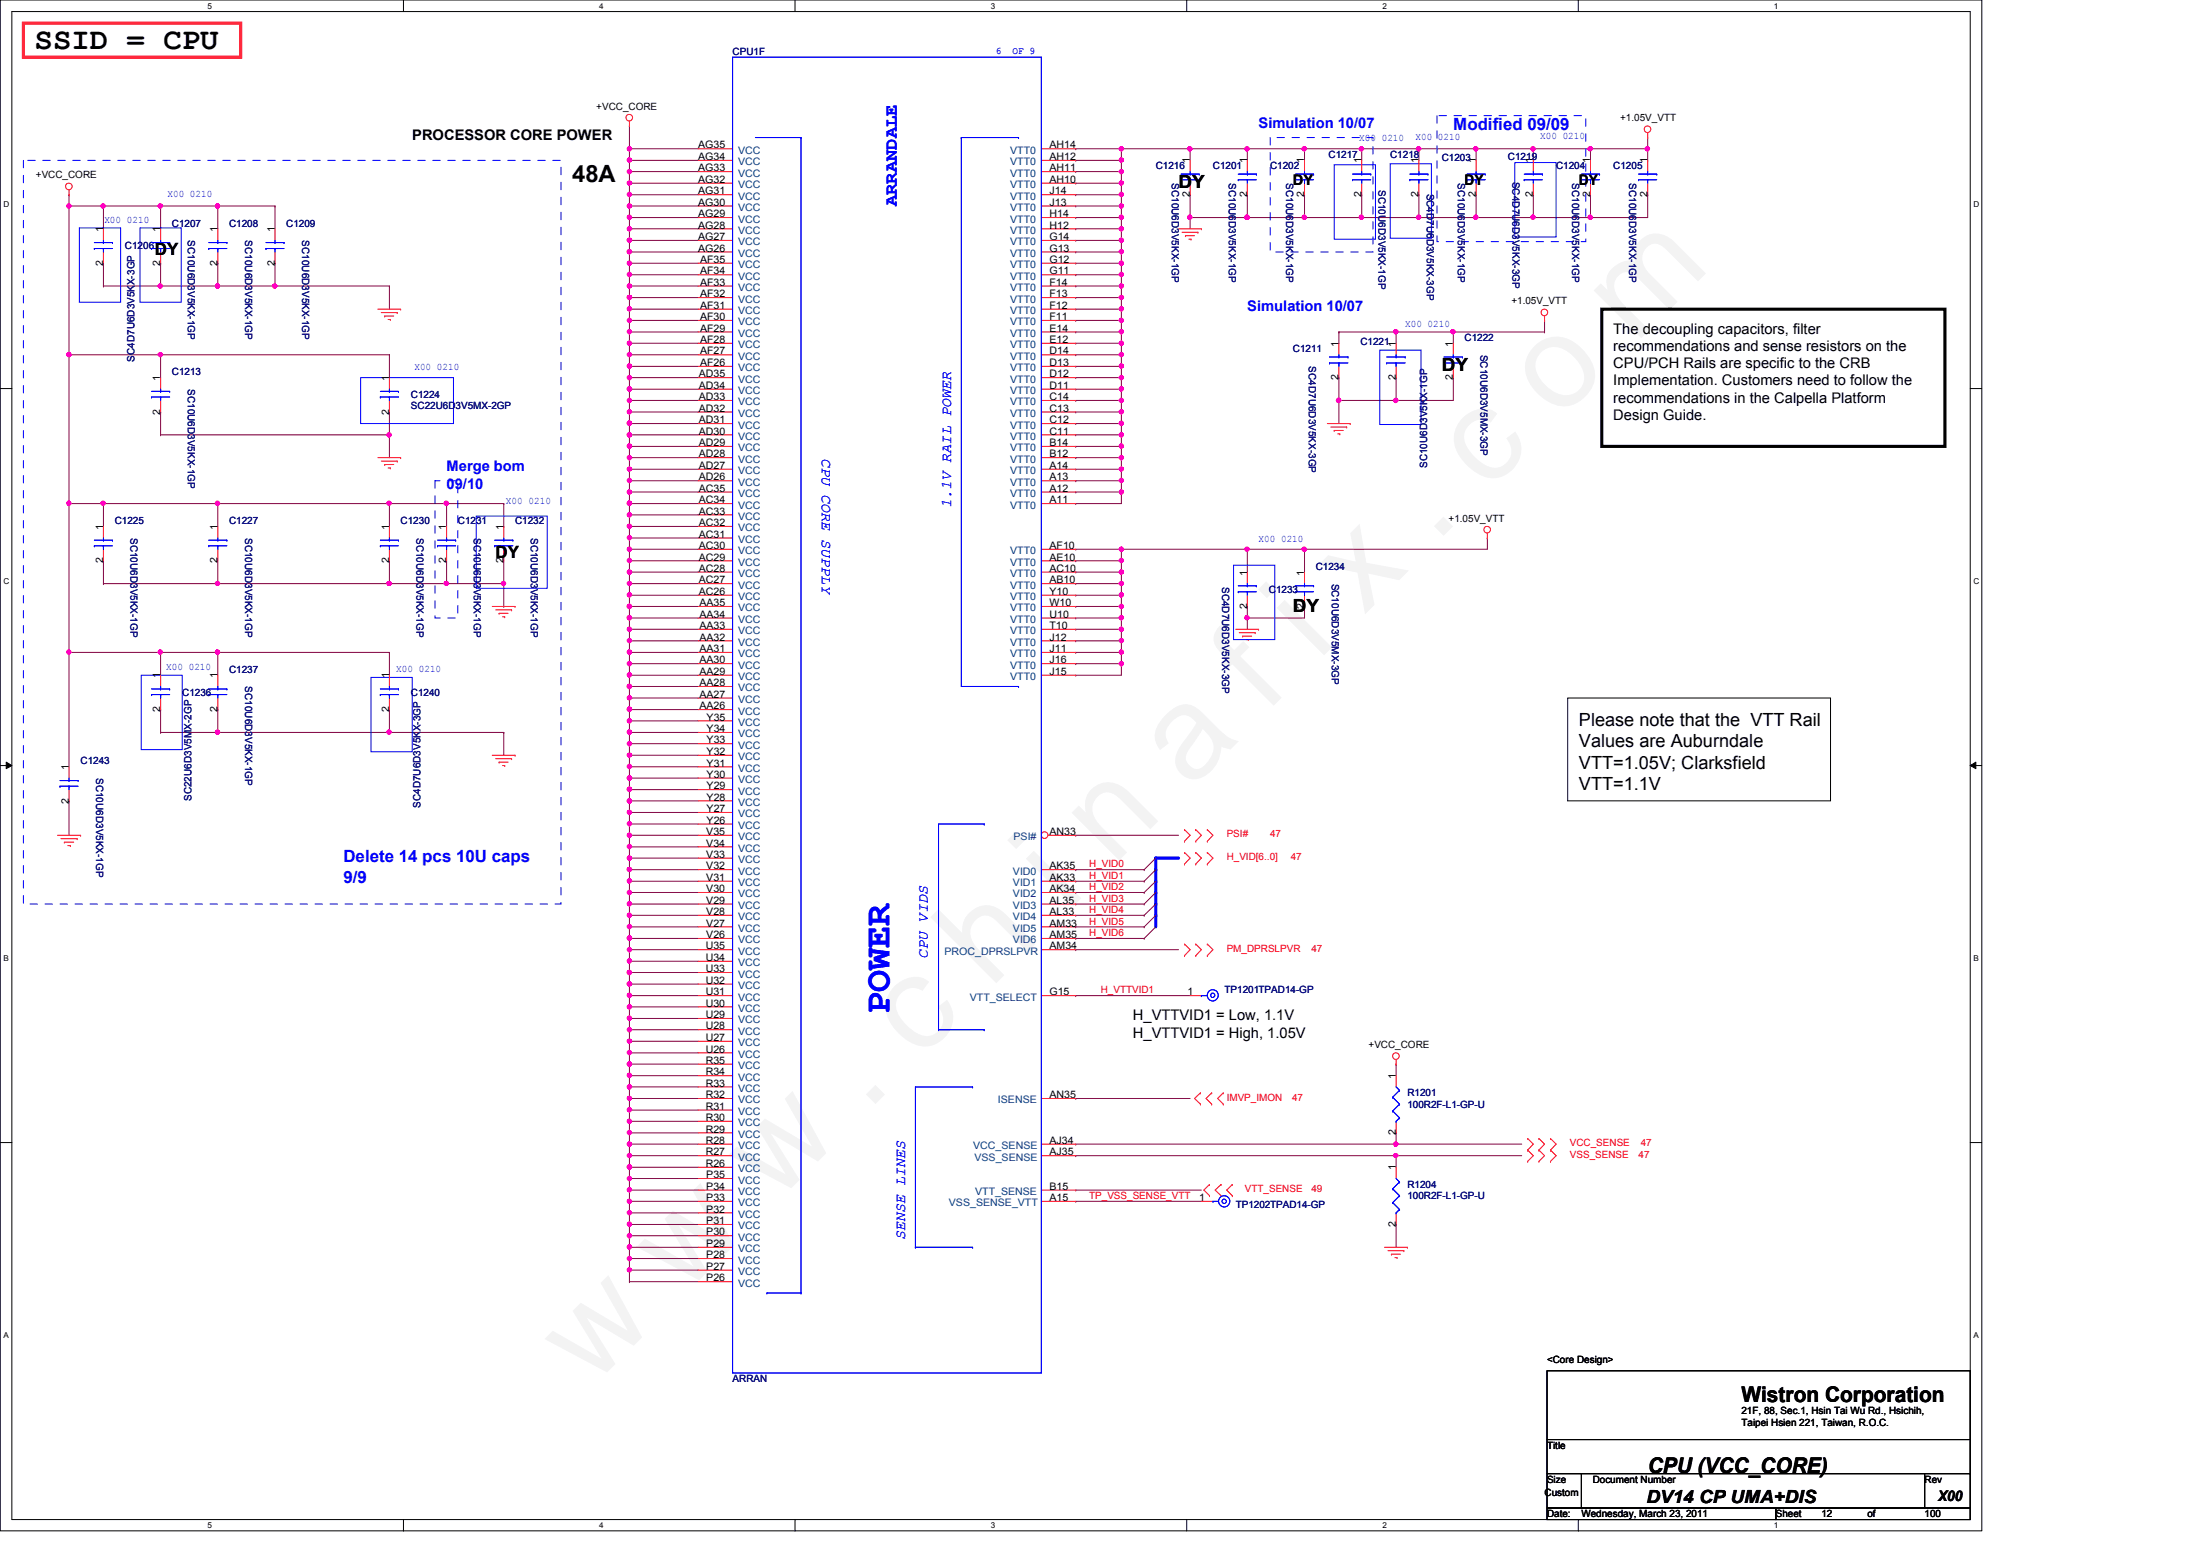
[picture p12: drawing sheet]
<svg xmlns="http://www.w3.org/2000/svg" width="297mm" height="210mm" viewBox="0 0 297 210" stroke-linecap="round" stroke-linejoin="round" font-family="sans-serif">
<defs><g id="words">
<text font-size="17.6" fill="#f0f" x="80.1" y="188" transform="rotate(-45 80.1 188)">w w w . c h i n a f i x . c o m</text>
<text font-size="5" fill="#00f" x="120.5" y="137.3" transform="rotate(-90 120.5 137.3)">POWER</text>
<text font-size="4.1" x="4.7" y="6.6">SSID = CPU</text>
<text font-size="3.2" x="77.5" y="24.7">48A</text>
<g font-size="2.9">
<text x="235.9" y="189.9">Wistron Corporation</text>
<text x="223.2" y="199.5">CPU (VCC_CORE)</text>
</g>
<text font-size="2.5" fill="#00f" x="121.5" y="27.9" transform="rotate(-90 121.5 27.9)">ARRANDALE</text>
<g font-size="2.5">
<text x="159.6" y="25.5">DY</text>
<text x="195.3" y="50.3">DY</text>
<text x="175.1" y="82.8">DY</text>
<text x="213.9" y="98.3">Please note that the VTT Rail</text>
<text x="213.9" y="101.2">Values are Auburndale</text>
<text x="213.9" y="104.1">VTT=1.05V; Clarksfield</text>
<text x="213.9" y="107">VTT=1.1V</text>
<text x="223" y="203.5">DV14 CP UMA+DIS</text>
</g>
<g font-size="2.3" fill="#00f">
<text x="196.8" y="17.6">Modified 09/09</text>
<text x="46.5" y="116.8">Delete 14 pcs 10U caps</text>
<text x="46.5" y="119.5">9/9</text>
</g>
<g font-size="2.3">
<text x="21" y="34.5">DY</text>
<text x="67.1" y="75.6">DY</text>
</g>
<g font-size="2" fill="#00f">
<text x="170.5" y="17.4">Simulation 10/07</text>
<text x="168.9" y="42.2">Simulation 10/07</text>
<text x="60.5" y="63.8">Merge bom</text>
<text x="111.3" y="62" transform="rotate(90 111.3 62)">CPU CORE SUPPLY</text>
<text x="60.5" y="66.3">09/10</text>
<text x="128.8" y="68.8" transform="rotate(-90 128.8 68.8)">1.1V RAIL POWER</text>
<text x="125.7" y="129.8" transform="rotate(-90 125.7 129.8)">CPU VIDS</text>
<text x="122.6" y="168" transform="rotate(-90 122.6 168)">SENSE LINES</text>
</g>
<g font-size="2">
<text x="55.8" y="18.9">PROCESSOR CORE POWER</text>
<text x="175.1" y="25.1">DY</text>
<text x="198.4" y="25.1">DY</text>
<text x="213.9" y="25.1">DY</text>
<text x="218.5" y="45.2">The decoupling capacitors, filter</text>
<text x="218.5" y="47.5">recommendations and sense resistors on the</text>
<text x="218.5" y="49.9">CPU/PCH Rails are specific to the CRB</text>
<text x="218.5" y="52.2">Implementation. Customers need to follow the</text>
<text x="218.5" y="54.5">recommendations in the Calpella Platform</text>
<text x="218.5" y="56.9">Design Guide.</text>
<text x="153.5" y="138.2">H_VTTVID1 = Low, 1.1V</text>
<text x="153.5" y="140.5">H_VTTVID1 = High, 1.05V</text>
<text x="262.5" y="203.3">X00</text>
</g>
<g font-size="1.4" fill="#000080">
<text x="99.2" y="7.5">CPU1F</text>
<text x="156.5" y="22.9">C1216</text>
<text x="164.3" y="22.9">C1201</text>
<text x="172" y="22.9">C1202</text>
<text x="180" y="21.4">C1217</text>
<text x="188.3" y="21.4">C1218</text>
<text x="195.3" y="21.8">C1203</text>
<text x="204.3" y="21.7">C1219</text>
<text x="210.8" y="22.9">C1204</text>
<text x="218.5" y="22.9">C1205</text>
<text x="158.7" y="24.8" transform="rotate(90 158.7 24.8)">SC10U6D3V5KX-1GP</text>
<text x="166.5" y="24.8" transform="rotate(90 166.5 24.8)">SC10U6D3V5KX-1GP</text>
<text x="174.2" y="24.8" transform="rotate(90 174.2 24.8)">SC10U6D3V5KX-1GP</text>
<text x="186.7" y="25.7" transform="rotate(90 186.7 25.7)">SC10U6D3V5KX-1GP</text>
<text x="193.2" y="26.2" transform="rotate(90 193.2 26.2)">SC4D7U6D3V5KX-3GP</text>
<text x="197.4" y="24.8" transform="rotate(90 197.4 24.8)">SC10U6D3V5KX-1GP</text>
<text x="204.8" y="24.6" transform="rotate(90 204.8 24.6)">SC4D7U6D3V5KX-3GP</text>
<text x="212.9" y="24.8" transform="rotate(90 212.9 24.8)">SC10U6D3V5KX-1GP</text>
<text x="220.7" y="24.8" transform="rotate(90 220.7 24.8)">SC10U6D3V5KX-1GP</text>
<text x="16.9" y="33.8">C1206</text>
<text x="23.3" y="30.7">C1207</text>
<text x="25.4" y="32.6" transform="rotate(90 25.4 32.6)">SC10U6D3V5KX-1GP</text>
<text x="31" y="30.7">C1208</text>
<text x="33.2" y="32.6" transform="rotate(90 33.2 32.6)">SC10U6D3V5KX-1GP</text>
<text x="38.8" y="30.7">C1209</text>
<text x="40.9" y="32.6" transform="rotate(90 40.9 32.6)">SC10U6D3V5KX-1GP</text>
<text x="175.1" y="47.7">C1211</text>
<text x="184.3" y="46.8">C1221</text>
<text x="198.4" y="46.2">C1222</text>
<text x="18.2" y="49" transform="rotate(-90 18.2 49)">SC4D7U6D3V5KX-3GP</text>
<text x="23.3" y="50.8">C1213</text>
<text x="25.4" y="52.7" transform="rotate(90 25.4 52.7)">SC10U6D3V5KX-1GP</text>
<text x="55.7" y="53.9">C1224</text>
<text x="177.3" y="49.6" transform="rotate(90 177.3 49.6)">SC4D7U6D3V5KX-3GP</text>
<text x="200.5" y="48" transform="rotate(90 200.5 48)">SC10U6D3V5MX-3GP</text>
<text x="55.7" y="55.3">SC22U6D3V5MX-2GP</text>
<text x="193.3" y="63.4" transform="rotate(-90 193.3 63.4)">SC10U6D3V5KX-1GP</text>
<text x="15.5" y="71">C1225</text>
<text x="31" y="71">C1227</text>
<text x="54.3" y="71">C1230</text>
<text x="62" y="71">C1231</text>
<text x="69.8" y="71">C1232</text>
<text x="17.7" y="72.9" transform="rotate(90 17.7 72.9)">SC10U6D3V5KX-1GP</text>
<text x="33.2" y="72.9" transform="rotate(90 33.2 72.9)">SC10U6D3V5KX-1GP</text>
<text x="56.4" y="72.9" transform="rotate(90 56.4 72.9)">SC10U6D3V5KX-1GP</text>
<text x="64.2" y="72.9" transform="rotate(90 64.2 72.9)">SC10U6D3V5KX-1GP</text>
<text x="71.9" y="72.9" transform="rotate(90 71.9 72.9)">SC10U6D3V5KX-1GP</text>
<text x="178.2" y="77.2">C1234</text>
<text x="165.5" y="79.5" transform="rotate(90 165.5 79.5)">SC4D7U6D3V5KX-3GP</text>
<text x="171.9" y="80.3">C1233</text>
<text x="180.4" y="79" transform="rotate(90 180.4 79)">SC10U6D3V5MX-3GP</text>
<text x="24.7" y="94.2">C1236</text>
<text x="31" y="91.1">C1237</text>
<text x="33.2" y="93" transform="rotate(90 33.2 93)">SC10U6D3V5KX-1GP</text>
<text x="55.7" y="94.2">C1240</text>
<text x="10.9" y="103.5">C1243</text>
<text x="13" y="105.4" transform="rotate(90 13 105.4)">SC10U6D3V5KX-1GP</text>
<text x="25.9" y="108.5" transform="rotate(-90 25.9 108.5)">SC22U6D3V5MX-2GP</text>
<text x="56.9" y="109.4" transform="rotate(-90 56.9 109.4)">SC4D7U6D3V5KX-3GP</text>
<text x="165.9" y="134.5">TP1201TPAD14-GP</text>
<text x="190.6" y="148.4">R1201</text>
<text x="190.6" y="150">100R2F-L1-GP-U</text>
<text x="190.6" y="160.8">R1204</text>
<text x="167.4" y="163.6">TP1202TPAD14-GP</text>
<text x="190.6" y="162.4">100R2F-L1-GP-U</text>
<text x="99.2" y="187.2">ARRAN</text>
</g>
<g font-size="1.4" fill="#00f">
<text x="134.9" y="7.4">6</text>
<text x="137.2" y="7.4">OF 9</text>
<text x="184.1" y="19.1">X00 0210</text>
<text x="191.7" y="19">X00 0210</text>
<text x="208.6" y="18.8">X00 0210</text>
<text x="22.7" y="26.7">X00 0210</text>
<text x="14.1" y="30.1">X00 0210</text>
<text x="190.3" y="44.2">X00 0210</text>
<text x="56.1" y="50.1">X00 0210</text>
<text x="68.5" y="68.2">X00 0210</text>
<text x="170.5" y="73.4">X00 0210</text>
<text x="22.5" y="90.7">X00 0210</text>
<text x="53.7" y="91">X00 0210</text>
</g>
<g font-size="1.4">
<text x="80.8" y="14.9">+VCC_CORE</text>
<text x="219.5" y="16.4">+1.05V_VTT</text>
<text x="94.6" y="20.1">AG35</text>
<text x="94.6" y="21.7">AG34</text>
<text x="94.6" y="23.2">AG33</text>
<text x="142.2" y="20.1">AH14</text>
<text x="142.2" y="21.7">AH12</text>
<text x="142.2" y="23.2">AH11</text>
<text x="161.2" y="22.1" transform="rotate(-90 161.2 22.1)">1</text>
<text x="168.9" y="22.1" transform="rotate(-90 168.9 22.1)">1</text>
<text x="176.7" y="22.1" transform="rotate(-90 176.7 22.1)">1</text>
<text x="184.4" y="22.1" transform="rotate(-90 184.4 22.1)">1</text>
<text x="192.1" y="22.1" transform="rotate(-90 192.1 22.1)">1</text>
<text x="199.9" y="22.1" transform="rotate(-90 199.9 22.1)">1</text>
<text x="207.6" y="22.1" transform="rotate(-90 207.6 22.1)">1</text>
<text x="215.4" y="22.1" transform="rotate(-90 215.4 22.1)">1</text>
<text x="223.1" y="22.1" transform="rotate(-90 223.1 22.1)">1</text>
<text x="4.9" y="24.2">+VCC_CORE</text>
<text x="94.6" y="24.8">AG32</text>
<text x="94.6" y="26.3">AG31</text>
<text x="94.6" y="27.9">AG30</text>
<text x="94.6" y="29.4">AG29</text>
<text x="142.2" y="24.8">AH10</text>
<text x="142.2" y="26.3">J14</text>
<text x="142.2" y="27.9">J13</text>
<text x="142.2" y="29.4">H14</text>
<text x="161.2" y="26.7" transform="rotate(-90 161.2 26.7)">2</text>
<text x="168.9" y="26.7" transform="rotate(-90 168.9 26.7)">2</text>
<text x="176.7" y="26.7" transform="rotate(-90 176.7 26.7)">2</text>
<text x="184.4" y="26.7" transform="rotate(-90 184.4 26.7)">2</text>
<text x="192.1" y="26.7" transform="rotate(-90 192.1 26.7)">2</text>
<text x="199.9" y="26.7" transform="rotate(-90 199.9 26.7)">2</text>
<text x="207.6" y="26.7" transform="rotate(-90 207.6 26.7)">2</text>
<text x="215.4" y="26.7" transform="rotate(-90 215.4 26.7)">2</text>
<text x="223.1" y="26.7" transform="rotate(-90 223.1 26.7)">2</text>
<text x="14" y="31.5" transform="rotate(-90 14 31.5)">1</text>
<text x="21.7" y="31.5" transform="rotate(-90 21.7 31.5)">1</text>
<text x="29.5" y="31.5" transform="rotate(-90 29.5 31.5)">1</text>
<text x="37.2" y="31.5" transform="rotate(-90 37.2 31.5)">1</text>
<text x="94.6" y="30.9">AG28</text>
<text x="94.6" y="32.5">AG27</text>
<text x="94.6" y="34.1">AG26</text>
<text x="94.8" y="35.6">AF35</text>
<text x="142.2" y="30.9">H12</text>
<text x="142.2" y="32.5">G14</text>
<text x="142.2" y="34.1">G13</text>
<text x="142.2" y="35.6">G12</text>
<text x="14" y="36" transform="rotate(-90 14 36)">2</text>
<text x="21.7" y="36" transform="rotate(-90 21.7 36)">2</text>
<text x="29.5" y="36" transform="rotate(-90 29.5 36)">2</text>
<text x="37.2" y="36" transform="rotate(-90 37.2 36)">2</text>
<text x="94.8" y="37.2">AF34</text>
<text x="94.8" y="38.7">AF33</text>
<text x="94.8" y="40.3">AF32</text>
<text x="94.8" y="41.8">AF31</text>
<text x="142.2" y="37.2">G11</text>
<text x="142.2" y="38.7">F14</text>
<text x="142.2" y="40.3">F13</text>
<text x="142.2" y="41.8">F12</text>
<text x="204.7" y="41.2">+1.05V_VTT</text>
<text x="94.8" y="43.3">AF30</text>
<text x="94.8" y="44.9">AF29</text>
<text x="94.8" y="46.4">AF28</text>
<text x="142.2" y="43.3">F11</text>
<text x="142.2" y="44.9">E14</text>
<text x="142.2" y="46.4">E12</text>
<text x="181.3" y="46.9" transform="rotate(-90 181.3 46.9)">1</text>
<text x="189.1" y="46.9" transform="rotate(-90 189.1 46.9)">1</text>
<text x="196.8" y="46.9" transform="rotate(-90 196.8 46.9)">1</text>
<text x="21.7" y="51.6" transform="rotate(-90 21.7 51.6)">1</text>
<text x="52.7" y="51.6" transform="rotate(-90 52.7 51.6)">1</text>
<text x="94.7" y="51.1">AD35</text>
<text x="94.7" y="52.7">AD34</text>
<text x="94.8" y="48">AF27</text>
<text x="94.8" y="49.6">AF26</text>
<text x="142.2" y="48">D14</text>
<text x="142.2" y="49.6">D13</text>
<text x="142.2" y="51.1">D12</text>
<text x="142.2" y="52.7">D11</text>
<text x="181.3" y="51.5" transform="rotate(-90 181.3 51.5)">2</text>
<text x="189.1" y="51.5" transform="rotate(-90 189.1 51.5)">2</text>
<text x="196.8" y="51.5" transform="rotate(-90 196.8 51.5)">2</text>
<text x="21.7" y="56.1" transform="rotate(-90 21.7 56.1)">2</text>
<text x="52.7" y="56.1" transform="rotate(-90 52.7 56.1)">2</text>
<text x="94.7" y="54.2">AD33</text>
<text x="94.7" y="55.8">AD32</text>
<text x="94.7" y="57.3">AD31</text>
<text x="94.7" y="58.8">AD30</text>
<text x="142.2" y="54.2">C14</text>
<text x="142.2" y="55.8">C13</text>
<text x="142.2" y="57.3">C12</text>
<text x="142.2" y="58.8">C11</text>
<text x="94.7" y="60.4">AD29</text>
<text x="94.7" y="61.9">AD28</text>
<text x="94.7" y="63.5">AD27</text>
<text x="94.7" y="65.1">AD26</text>
<text x="142.2" y="60.4">B14</text>
<text x="142.2" y="61.9">B12</text>
<text x="142.2" y="63.5">A14</text>
<text x="142.2" y="65.1">A13</text>
<text x="14" y="71.8" transform="rotate(-90 14 71.8)">1</text>
<text x="29.5" y="71.8" transform="rotate(-90 29.5 71.8)">1</text>
<text x="52.7" y="71.8" transform="rotate(-90 52.7 71.8)">1</text>
<text x="60.4" y="71.8" transform="rotate(-90 60.4 71.8)">1</text>
<text x="68.2" y="71.8" transform="rotate(-90 68.2 71.8)">1</text>
<text x="94.7" y="66.6">AC35</text>
<text x="94.7" y="68.2">AC34</text>
<text x="94.7" y="69.7">AC33</text>
<text x="94.7" y="71.2">AC32</text>
<text x="142.2" y="66.6">A12</text>
<text x="142.2" y="68.2">A11</text>
<text x="196.2" y="70.7">+1.05V_VTT</text>
<text x="14" y="76.3" transform="rotate(-90 14 76.3)">2</text>
<text x="29.5" y="76.3" transform="rotate(-90 29.5 76.3)">2</text>
<text x="52.7" y="76.3" transform="rotate(-90 52.7 76.3)">2</text>
<text x="60.4" y="76.3" transform="rotate(-90 60.4 76.3)">2</text>
<text x="68.2" y="76.3" transform="rotate(-90 68.2 76.3)">2</text>
<text x="94.7" y="72.8">AC31</text>
<text x="94.7" y="74.3">AC30</text>
<text x="94.7" y="75.9">AC29</text>
<text x="94.7" y="77.4">AC28</text>
<text x="142.2" y="74.3">AF10</text>
<text x="142.2" y="75.9">AE10</text>
<text x="142.2" y="77.4">AC10</text>
<text x="168.9" y="77.9" transform="rotate(-90 168.9 77.9)">1</text>
<text x="176.7" y="77.9" transform="rotate(-90 176.7 77.9)">1</text>
<text x="94.7" y="79">AC27</text>
<text x="94.7" y="80.6">AC26</text>
<text x="94.7" y="82.1">AA35</text>
<text x="94.7" y="83.7">AA34</text>
<text x="142.2" y="79">AB10</text>
<text x="142.2" y="80.6">Y10</text>
<text x="142.2" y="82.1">W10</text>
<text x="142.2" y="83.7">U10</text>
<text x="168.9" y="82.5" transform="rotate(-90 168.9 82.5)">2</text>
<text x="176.7" y="82.5" transform="rotate(-90 176.7 82.5)">2</text>
<text x="94.7" y="85.2">AA33</text>
<text x="94.7" y="86.7">AA32</text>
<text x="94.7" y="88.3">AA31</text>
<text x="94.7" y="89.8">AA30</text>
<text x="142.2" y="85.2">T10</text>
<text x="142.2" y="86.7">J12</text>
<text x="142.2" y="88.3">J11</text>
<text x="142.2" y="89.8">J16</text>
<text x="21.7" y="91.9" transform="rotate(-90 21.7 91.9)">1</text>
<text x="29.5" y="91.9" transform="rotate(-90 29.5 91.9)">1</text>
<text x="52.7" y="91.9" transform="rotate(-90 52.7 91.9)">1</text>
<text x="94.7" y="91.4">AA29</text>
<text x="94.7" y="92.9">AA28</text>
<text x="94.7" y="94.5">AA27</text>
<text x="142.2" y="91.4">J15</text>
<text x="21.7" y="96.4" transform="rotate(-90 21.7 96.4)">2</text>
<text x="29.5" y="96.4" transform="rotate(-90 29.5 96.4)">2</text>
<text x="52.7" y="96.4" transform="rotate(-90 52.7 96.4)">2</text>
<text x="94.7" y="96.1">AA26</text>
<text x="95.7" y="97.6">Y35</text>
<text x="95.7" y="99.1">Y34</text>
<text x="95.7" y="100.7">Y33</text>
<text x="9.3" y="104.3" transform="rotate(-90 9.3 104.3)">1</text>
<text x="95.7" y="102.2">Y32</text>
<text x="95.7" y="103.8">Y31</text>
<text x="95.7" y="105.3">Y30</text>
<text x="95.7" y="106.9">Y29</text>
<text x="9.3" y="108.8" transform="rotate(-90 9.3 108.8)">2</text>
<text x="95.7" y="113.1">V35</text>
<text x="95.7" y="108.4">Y28</text>
<text x="95.7" y="110">Y27</text>
<text x="95.7" y="111.5">Y26</text>
<text x="142.2" y="113.1">AN33</text>
<text x="95.7" y="114.6">V34</text>
<text x="95.7" y="116.2">V33</text>
<text x="95.7" y="117.7">V32</text>
<text x="95.7" y="119.3">V31</text>
<text x="142.2" y="117.7">AK35</text>
<text x="142.2" y="119.3">AK33</text>
<text x="95.7" y="120.8">V30</text>
<text x="95.7" y="122.4">V29</text>
<text x="95.7" y="123.9">V28</text>
<text x="95.7" y="125.5">V27</text>
<text x="142.2" y="120.8">AK34</text>
<text x="142.2" y="122.4">AL35</text>
<text x="142.2" y="123.9">AL33</text>
<text x="142.2" y="125.5">AM33</text>
<text x="95.6" y="128.6">U35</text>
<text x="95.6" y="130.1">U34</text>
<text x="95.6" y="131.7">U33</text>
<text x="95.7" y="127">V26</text>
<text x="142.2" y="127">AM35</text>
<text x="142.2" y="128.6">AM34</text>
<text x="95.6" y="133.2">U32</text>
<text x="95.6" y="134.8">U31</text>
<text x="95.6" y="136.3">U30</text>
<text x="95.6" y="137.9">U29</text>
<text x="142.2" y="134.8">G15</text>
<text x="160.9" y="134.8">1</text>
<text x="95.6" y="139.4">U28</text>
<text x="95.6" y="141">U27</text>
<text x="95.6" y="142.5">U26</text>
<text x="185.4" y="141.9">+VCC_CORE</text>
<text x="95.6" y="144.1">R35</text>
<text x="95.6" y="145.6">R34</text>
<text x="95.6" y="147.2">R33</text>
<text x="95.6" y="148.7">R32</text>
<text x="142.2" y="148.7">AN35</text>
<text x="189.1" y="146.1" transform="rotate(-90 189.1 146.1)">1</text>
<text x="95.6" y="150.3">R31</text>
<text x="95.6" y="151.8">R30</text>
<text x="95.6" y="153.4">R29</text>
<text x="95.6" y="154.9">R28</text>
<text x="142.2" y="154.9">AJ34</text>
<text x="189.1" y="153.8" transform="rotate(-90 189.1 153.8)">2</text>
<text x="95.6" y="156.5">R27</text>
<text x="95.6" y="158">R26</text>
<text x="95.7" y="159.6">P35</text>
<text x="95.7" y="161.1">P34</text>
<text x="142.2" y="161.1">B15</text>
<text x="142.2" y="156.5">AJ35</text>
<text x="189.1" y="158.5" transform="rotate(-90 189.1 158.5)">1</text>
<text x="95.7" y="162.6">P33</text>
<text x="95.7" y="164.2">P32</text>
<text x="95.7" y="165.8">P31</text>
<text x="95.7" y="167.3">P30</text>
<text x="142.2" y="162.6">A15</text>
<text x="162.4" y="162.6">1</text>
<text x="189.1" y="166.2" transform="rotate(-90 189.1 166.2)">2</text>
<text x="95.7" y="168.9">P29</text>
<text x="95.7" y="170.4">P28</text>
<text x="95.7" y="172">P27</text>
<text x="95.7" y="173.5">P26</text>
<text x="209.5" y="184.5">&lt;Core Design&gt;</text>
<text x="235.9" y="191.5">21F, 88, Sec.1, Hsin Tai Wu Rd., Hsichih,</text>
<text x="209.5" y="196.2">Title</text>
<text x="235.9" y="193.1">Taipei Hsien 221, Taiwan, R.O.C.</text>
<text x="209.2" y="202.6">Custom</text>
<text x="209.5" y="200.8">Size</text>
<text x="215.7" y="200.8">Document Number</text>
<text x="260.7" y="200.8">Rev</text>
<text x="209.5" y="205.4">Date:</text>
<text x="214.2" y="205.4">Wednesday, March 23, 2011</text>
<text x="240.5" y="205.4">Sheet</text>
<text x="246.7" y="205.4">12</text>
<text x="252.9" y="205.4">of</text>
<text x="260.7" y="205.4">100</text>
</g>
<g font-size="1.4" fill="#004080">
<text x="100" y="20.8">VCC</text>
<text x="100" y="22.4">VCC</text>
<text x="100" y="23.9">VCC</text>
<text x="136.8" y="20.8">VTT0</text>
<text x="136.8" y="22.4">VTT0</text>
<text x="136.8" y="23.9">VTT0</text>
<text x="100" y="25.5">VCC</text>
<text x="100" y="27.1">VCC</text>
<text x="100" y="28.6">VCC</text>
<text x="136.8" y="25.5">VTT0</text>
<text x="136.8" y="27.1">VTT0</text>
<text x="136.8" y="28.6">VTT0</text>
<text x="100" y="30.1">VCC</text>
<text x="100" y="31.7">VCC</text>
<text x="100" y="33.2">VCC</text>
<text x="100" y="34.8">VCC</text>
<text x="136.8" y="30.1">VTT0</text>
<text x="136.8" y="31.7">VTT0</text>
<text x="136.8" y="33.2">VTT0</text>
<text x="136.8" y="34.8">VTT0</text>
<text x="100" y="36.3">VCC</text>
<text x="100" y="37.9">VCC</text>
<text x="100" y="39.4">VCC</text>
<text x="100" y="41">VCC</text>
<text x="136.8" y="36.3">VTT0</text>
<text x="136.8" y="37.9">VTT0</text>
<text x="136.8" y="39.4">VTT0</text>
<text x="136.8" y="41">VTT0</text>
<text x="100" y="42.5">VCC</text>
<text x="100" y="44.1">VCC</text>
<text x="100" y="45.6">VCC</text>
<text x="100" y="47.2">VCC</text>
<text x="136.8" y="42.5">VTT0</text>
<text x="136.8" y="44.1">VTT0</text>
<text x="136.8" y="45.6">VTT0</text>
<text x="136.8" y="47.2">VTT0</text>
<text x="100" y="48.7">VCC</text>
<text x="100" y="50.3">VCC</text>
<text x="100" y="51.8">VCC</text>
<text x="100" y="53.4">VCC</text>
<text x="136.8" y="48.7">VTT0</text>
<text x="136.8" y="50.3">VTT0</text>
<text x="136.8" y="51.8">VTT0</text>
<text x="136.8" y="53.4">VTT0</text>
<text x="100" y="54.9">VCC</text>
<text x="100" y="56.5">VCC</text>
<text x="100" y="58">VCC</text>
<text x="100" y="59.6">VCC</text>
<text x="136.8" y="54.9">VTT0</text>
<text x="136.8" y="56.5">VTT0</text>
<text x="136.8" y="58">VTT0</text>
<text x="136.8" y="59.6">VTT0</text>
<text x="100" y="61.1">VCC</text>
<text x="100" y="62.7">VCC</text>
<text x="100" y="64.2">VCC</text>
<text x="100" y="65.8">VCC</text>
<text x="136.8" y="61.1">VTT0</text>
<text x="136.8" y="62.7">VTT0</text>
<text x="136.8" y="64.2">VTT0</text>
<text x="136.8" y="65.8">VTT0</text>
<text x="100" y="67.3">VCC</text>
<text x="100" y="68.9">VCC</text>
<text x="100" y="70.4">VCC</text>
<text x="100" y="72">VCC</text>
<text x="136.8" y="67.3">VTT0</text>
<text x="136.8" y="68.9">VTT0</text>
<text x="100" y="73.5">VCC</text>
<text x="100" y="75.1">VCC</text>
<text x="100" y="76.6">VCC</text>
<text x="136.8" y="75.1">VTT0</text>
<text x="136.8" y="76.6">VTT0</text>
<text x="100" y="78.1">VCC</text>
<text x="100" y="79.7">VCC</text>
<text x="100" y="81.3">VCC</text>
<text x="100" y="82.8">VCC</text>
<text x="136.8" y="78.1">VTT0</text>
<text x="136.8" y="79.7">VTT0</text>
<text x="136.8" y="81.3">VTT0</text>
<text x="136.8" y="82.8">VTT0</text>
<text x="100" y="84.4">VCC</text>
<text x="100" y="85.9">VCC</text>
<text x="100" y="87.5">VCC</text>
<text x="100" y="89">VCC</text>
<text x="136.8" y="84.4">VTT0</text>
<text x="136.8" y="85.9">VTT0</text>
<text x="136.8" y="87.5">VTT0</text>
<text x="136.8" y="89">VTT0</text>
<text x="100" y="90.6">VCC</text>
<text x="100" y="92.1">VCC</text>
<text x="100" y="93.6">VCC</text>
<text x="100" y="95.2">VCC</text>
<text x="136.8" y="90.6">VTT0</text>
<text x="136.8" y="92.1">VTT0</text>
<text x="100" y="96.8">VCC</text>
<text x="100" y="98.3">VCC</text>
<text x="100" y="99.9">VCC</text>
<text x="100" y="101.4">VCC</text>
<text x="100" y="103">VCC</text>
<text x="100" y="104.5">VCC</text>
<text x="100" y="106">VCC</text>
<text x="100" y="107.6">VCC</text>
<text x="100" y="109.1">VCC</text>
<text x="100" y="110.7">VCC</text>
<text x="100" y="112.3">VCC</text>
<text x="100" y="113.8">VCC</text>
<text x="137.3" y="113.8">PSI#</text>
<text x="100" y="115.4">VCC</text>
<text x="100" y="116.9">VCC</text>
<text x="100" y="118.4">VCC</text>
<text x="137.2" y="118.4">VID0</text>
<text x="100" y="120">VCC</text>
<text x="100" y="121.5">VCC</text>
<text x="100" y="123.1">VCC</text>
<text x="100" y="124.6">VCC</text>
<text x="137.2" y="120">VID1</text>
<text x="137.2" y="121.5">VID2</text>
<text x="137.2" y="123.1">VID3</text>
<text x="137.2" y="124.6">VID4</text>
<text x="100" y="126.2">VCC</text>
<text x="100" y="127.8">VCC</text>
<text x="100" y="129.3">VCC</text>
<text x="100" y="130.9">VCC</text>
<text x="127.9" y="129.3">PROC_DPRSLPVR</text>
<text x="137.2" y="126.2">VID5</text>
<text x="137.2" y="127.8">VID6</text>
<text x="100" y="132.4">VCC</text>
<text x="100" y="133.9">VCC</text>
<text x="100" y="135.5">VCC</text>
<text x="100" y="137">VCC</text>
<text x="131.4" y="135.5">VTT_SELECT</text>
<text x="100" y="138.6">VCC</text>
<text x="100" y="140.1">VCC</text>
<text x="100" y="141.7">VCC</text>
<text x="100" y="143.3">VCC</text>
<text x="100" y="144.8">VCC</text>
<text x="100" y="146.3">VCC</text>
<text x="100" y="147.9">VCC</text>
<text x="100" y="149.4">VCC</text>
<text x="135.2" y="149.4">ISENSE</text>
<text x="100" y="151">VCC</text>
<text x="100" y="152.5">VCC</text>
<text x="100" y="154.1">VCC</text>
<text x="100" y="155.6">VCC</text>
<text x="131.8" y="155.6">VCC_SENSE</text>
<text x="100" y="157.2">VCC</text>
<text x="100" y="158.7">VCC</text>
<text x="100" y="160.3">VCC</text>
<text x="100" y="161.8">VCC</text>
<text x="132" y="157.2">VSS_SENSE</text>
<text x="132.1" y="161.8">VTT_SENSE</text>
<text x="100" y="163.4">VCC</text>
<text x="100" y="164.9">VCC</text>
<text x="100" y="166.5">VCC</text>
<text x="128.5" y="163.4">VSS_SENSE_VTT</text>
<text x="100" y="168">VCC</text>
<text x="100" y="169.6">VCC</text>
<text x="100" y="171.1">VCC</text>
<text x="100" y="172.7">VCC</text>
<text x="100" y="174.2">VCC</text>
</g>
<g font-size="1.4" fill="#f00">
<text x="166.2" y="113.4">PSI#</text>
<text x="172" y="113.4">47</text>
<text x="147.5" y="117.5">H_VID0</text>
<text x="147.5" y="119">H_VID1</text>
<text x="166.2" y="116.5">H_VID[6..0]</text>
<text x="174.8" y="116.5">47</text>
<text x="147.5" y="120.6">H_VID2</text>
<text x="147.5" y="122.1">H_VID3</text>
<text x="147.5" y="123.7">H_VID4</text>
<text x="147.5" y="125.2">H_VID5</text>
<text x="147.5" y="126.8">H_VID6</text>
<text x="166.2" y="128.9">PM_DPRSLPVR</text>
<text x="177.6" y="128.9">47</text>
<text x="149.1" y="134.5">H_VTTVID1</text>
<text x="166.2" y="149.1">IMVP_IMON</text>
<text x="175" y="149.1">47</text>
<text x="212.6" y="155.2">VCC_SENSE</text>
<text x="222.2" y="155.2">47</text>
<text x="168.6" y="161.5">VTT_SENSE</text>
<text x="177.6" y="161.5">49</text>
<text x="212.6" y="156.8">VSS_SENSE</text>
<text x="221.9" y="156.8">47</text>
<text x="147.5" y="162.4">TP_VSS_SENSE_VTT</text>
</g>
<g font-size="1.1">
<text x="28.1" y="1.2">5</text>
<text x="81.1" y="1.2">4</text>
<text x="134.2" y="1.2">3</text>
<text x="187.2" y="1.2">2</text>
<text x="240.3" y="1.2">1</text>
<text x=".5" y="28.1">D</text>
<text x="267.3" y="28.1">D</text>
<text x=".5" y="79.1">C</text>
<text x="267.3" y="79.1">C</text>
<text x=".5" y="130.2">B</text>
<text x="267.3" y="130.2">B</text>
<text x=".5" y="181.2">A</text>
<text x="267.3" y="181.2">A</text>
<text x="28.1" y="207">5</text>
<text x="81.1" y="207">4</text>
<text x="134.2" y="207">3</text>
<text x="187.2" y="207">2</text>
<text x="240.3" y="207">1</text>
</g>
</g></defs>
<path d="M0 0h268.4v207.3h-268.4zM1.6 1.6h265.3v204.2h-265.3z" fill="none" stroke="#000" stroke-width=".14"/>
<g fill="#fff">
<path d="M28.1 .2h.6v1.2h-.6z"/>
<path d="M28.1 206h.6v1.2h-.6z"/>
</g>
<path d="M54.6 0v1.6M54.6 205.8v1.5" fill="none" stroke="#000" stroke-width=".14"/>
<g fill="#fff">
<path d="M81.1 .2h.6v1.2h-.6z"/>
<path d="M81.1 206h.6v1.2h-.6z"/>
</g>
<path d="M107.7 0v1.6M107.7 205.8v1.5" fill="none" stroke="#000" stroke-width=".14"/>
<g fill="#fff">
<path d="M134.2 .2h.6v1.2h-.6z"/>
<path d="M134.2 206h.6v1.2h-.6z"/>
</g>
<path d="M160.7 0v1.6M160.7 205.8v1.5" fill="none" stroke="#000" stroke-width=".14"/>
<g fill="#fff">
<path d="M187.2 .2h.6v1.2h-.6z"/>
<path d="M187.2 206h.6v1.2h-.6z"/>
</g>
<path d="M213.8 0v1.6M213.8 205.8v1.5" fill="none" stroke="#000" stroke-width=".14"/>
<g fill="#fff">
<path d="M240.3 .2h.6v1.2h-.6z"/>
<path d="M240.3 206h.6v1.2h-.6z"/>
<path d="M.5 27.1h.7v1.2h-.7z"/>
<path d="M267.3 27.1h.8v1.2h-.8z"/>
<path d="M.5 78.1h.7v1.2h-.7z"/>
<path d="M267.3 78.1h.8v1.2h-.8z"/>
</g>
<path d="M0 52.6h1.6M266.9 52.6h1.5" fill="none" stroke="#000" stroke-width=".14"/>
<g fill="#fff">
<path d="M.5 129.2h.7v1.2h-.7z"/>
<path d="M267.3 129.2h.7v1.2h-.7z"/>
</g>
<path d="M0 103.7h1.6M.8 103.2l.8 .5-.8 .4zM266.9 103.7l.7-.5v.9zM266.9 103.7h1.5" fill="none" stroke="#000" stroke-width=".14"/>
<path d="M.8 103.2l.8 .5-.8 .4zM266.9 103.7l.7-.5v.9z" fill="#000"/>
<g fill="#fff">
<path d="M.5 180.3h.7v1.1h-.7z"/>
<path d="M267.3 180.3h.7v1.1h-.7z"/>
</g>
<path d="M0 154.7h1.6M266.9 154.7h1.5" fill="none" stroke="#000" stroke-width=".14"/>
<path d="M85.3 17.1h.1M85.3 17.1v3.1M85.3 23.2h.1M85.3 23.2v1.6M85.3 23.2h9.3" fill="none" stroke="#800040" stroke-width=".14"/>
<circle cx="85.3" cy="23.2" r=".3" fill="#f0f"/>
<circle cx="85.3" cy="23.2" r=".3" fill="none" stroke="#f0f" stroke-width=".14"/>
<path d="M85.3 21.7h.1M85.3 21.7h9.3M85.3 21.7v1.5" fill="none" stroke="#800040" stroke-width=".14"/>
<circle cx="85.3" cy="21.7" r=".3" fill="#f0f"/>
<circle cx="85.3" cy="21.7" r=".3" fill="none" stroke="#f0f" stroke-width=".14"/>
<path d="M85.3 20.2h.1M85.3 20.2h9.3M85.3 20.2v1.5" fill="none" stroke="#800040" stroke-width=".14"/>
<circle cx="85.3" cy="20.1" r=".3" fill="#f0f"/>
<circle cx="85.3" cy="20.1" r=".3" fill="none" stroke="#f0f" stroke-width=".14"/>
<path d="M145.7 20.2h.1M145.7 21.7h.1M145.7 23.2h.1M145.7 20.2h6.2M145.7 21.7h6.2M151.9 20.2h.1M151.9 21.7h.1M151.9 20.2v3h-6.2" fill="none" stroke="#800040" stroke-width=".14"/>
<circle cx="151.9" cy="21.7" r=".3" fill="#f0f"/>
<circle cx="151.9" cy="21.7" r=".3" fill="none" stroke="#f0f" stroke-width=".14"/>
<path d="M151.9 23.2h.1M151.9 23.2v1.6" fill="none" stroke="#800040" stroke-width=".14"/>
<circle cx="151.9" cy="23.2" r=".3" fill="#f0f"/>
<circle cx="151.9" cy="23.2" r=".3" fill="none" stroke="#f0f" stroke-width=".14"/>
<path d="M151.9 20.2h.1M151.9 20.2h9.3" fill="none" stroke="#800040" stroke-width=".14"/>
<circle cx="151.9" cy="20.1" r=".3" fill="#f0f"/>
<circle cx="151.9" cy="20.1" r=".3" fill="none" stroke="#f0f" stroke-width=".14"/>
<path d="M161.2 20.2h.1M161.2 20.2v1.5M161.2 20.2h7.7" fill="none" stroke="#800040" stroke-width=".14"/>
<circle cx="161.2" cy="20.1" r=".3" fill="#f0f"/>
<circle cx="161.2" cy="20.1" r=".3" fill="none" stroke="#f0f" stroke-width=".14"/>
<path d="M168.9 20.2h.1M168.9 20.2v1.5M168.9 20.2h7.8" fill="none" stroke="#800040" stroke-width=".14"/>
<circle cx="168.9" cy="20.1" r=".3" fill="#f0f"/>
<circle cx="168.9" cy="20.1" r=".3" fill="none" stroke="#f0f" stroke-width=".14"/>
<path d="M176.7 20.2h.1M176.7 20.2v1.5M176.7 20.2h7.7" fill="none" stroke="#800040" stroke-width=".14"/>
<circle cx="176.7" cy="20.1" r=".3" fill="#f0f"/>
<circle cx="176.7" cy="20.1" r=".3" fill="none" stroke="#f0f" stroke-width=".14"/>
<path d="M184.4 20.2h.1M184.4 20.2v1.5M184.4 20.2h7.8" fill="none" stroke="#800040" stroke-width=".14"/>
<circle cx="184.4" cy="20.1" r=".3" fill="#f0f"/>
<circle cx="184.4" cy="20.1" r=".3" fill="none" stroke="#f0f" stroke-width=".14"/>
<path d="M192.2 20.2h.1M192.2 20.2v1.5M199.9 20.2h.1M199.9 20.2v1.5M199.9 20.2h7.8" fill="none" stroke="#800040" stroke-width=".14"/>
<circle cx="199.9" cy="20.1" r=".3" fill="#f0f"/>
<circle cx="199.9" cy="20.1" r=".3" fill="none" stroke="#f0f" stroke-width=".14"/>
<path d="M207.7 20.2h.1M207.7 20.2v1.5M215.4 20.2h.1M215.4 20.2h7.8" fill="none" stroke="#800040" stroke-width=".14"/>
<circle cx="223.1" cy="20.1" r=".3" fill="#f0f"/>
<circle cx="223.1" cy="20.1" r=".3" fill="none" stroke="#f0f" stroke-width=".14"/>
<circle cx="215.4" cy="20.1" r=".3" fill="#f0f"/>
<circle cx="215.4" cy="20.1" r=".3" fill="none" stroke="#f0f" stroke-width=".14"/>
<path d="M207.7 20.2h.1M207.7 20.2h7.7M215.4 20.2h.1M215.4 20.2v1.5M145.7 154.9h43.4M145.7 156.5h43.4" fill="none" stroke="#800040" stroke-width=".14"/>
<circle cx="207.6" cy="20.1" r=".3" fill="#f0f"/>
<circle cx="207.6" cy="20.1" r=".3" fill="none" stroke="#f0f" stroke-width=".14"/>
<path d="M9.4 27.9h.1M9.4 27.9h12.4M14 27.9h.1M14 27.9v3.1M21.8 27.9h.1M21.8 27.9v3.1" fill="none" stroke="#800040" stroke-width=".14"/>
<circle cx="14" cy="27.9" r=".3" fill="#f0f"/>
<circle cx="14" cy="27.9" r=".3" fill="none" stroke="#f0f" stroke-width=".14"/>
<path d="M21.8 27.9h.1M21.8 27.9h7.7M29.5 27.9h.1M29.5 27.9v3.1" fill="none" stroke="#800040" stroke-width=".14"/>
<circle cx="21.7" cy="27.9" r=".3" fill="#f0f"/>
<circle cx="21.7" cy="27.9" r=".3" fill="none" stroke="#f0f" stroke-width=".14"/>
<path d="M29.5 27.9h.1M29.5 27.9h7.7M37.2 27.9h.1M37.2 27.9v3.1" fill="none" stroke="#800040" stroke-width=".14"/>
<circle cx="29.5" cy="27.9" r=".3" fill="#f0f"/>
<circle cx="29.5" cy="27.9" r=".3" fill="none" stroke="#f0f" stroke-width=".14"/>
<path d="M9.4 26.4h.1M9.4 27.9h.1M9.4 26.4v21.6M14 35.6h.1M14 38.7h.1M14 35.6v3.1M14 38.7h7.8M52.7 38.7h.1M52.7 38.7v3.2" fill="none" stroke="#800040" stroke-width=".14"/>
<circle cx="9.3" cy="27.9" r=".29" fill="#f0f"/>
<circle cx="9.3" cy="27.9" r=".29" fill="none" stroke="#f0f" stroke-width=".14"/>
<path d="M9.4 48h.1M9.4 48h12.4" fill="none" stroke="#800040" stroke-width=".14"/>
<circle cx="9.3" cy="48" r=".29" fill="#f0f"/>
<circle cx="9.3" cy="48" r=".29" fill="none" stroke="#f0f" stroke-width=".14"/>
<path d="M9.4 48h.1M9.4 48v20.2" fill="none" stroke="#800040" stroke-width=".14"/>
<circle cx="9.3" cy="48" r=".29" fill="#f0f"/>
<circle cx="9.3" cy="48" r=".29" fill="none" stroke="#f0f" stroke-width=".14"/>
<path d="M21.8 35.6h.1M21.8 38.7h.1M21.8 35.6v3.1M21.8 38.7h7.7" fill="none" stroke="#800040" stroke-width=".14"/>
<circle cx="21.7" cy="38.7" r=".3" fill="#f0f"/>
<circle cx="21.7" cy="38.7" r=".3" fill="none" stroke="#f0f" stroke-width=".14"/>
<path d="M29.5 35.6h.1M29.5 38.7h.1M29.5 35.6v3.1M29.5 38.7h7.7" fill="none" stroke="#800040" stroke-width=".14"/>
<circle cx="29.5" cy="38.7" r=".3" fill="#f0f"/>
<circle cx="29.5" cy="38.7" r=".3" fill="none" stroke="#f0f" stroke-width=".14"/>
<path d="M37.2 35.6h.1M37.2 38.7h.1M37.2 35.6v3.1M37.2 38.7h15.5" fill="none" stroke="#800040" stroke-width=".14"/>
<circle cx="37.2" cy="38.7" r=".3" fill="#f0f"/>
<circle cx="37.2" cy="38.7" r=".3" fill="none" stroke="#f0f" stroke-width=".14"/>
<path d="M21.8 48h.1M21.8 48v3.1M21.8 48h30.9" fill="none" stroke="#800040" stroke-width=".14"/>
<circle cx="21.7" cy="48" r=".29" fill="#f0f"/>
<circle cx="21.7" cy="48" r=".29" fill="none" stroke="#f0f" stroke-width=".14"/>
<path d="M21.8 55.8h.1M21.8 58.9h.1M21.8 55.8v3.1M21.8 58.9h30.9M52.7 48h.1M52.7 58.9h.1M52.7 48v3.1M52.7 58.9v3.1" fill="none" stroke="#800040" stroke-width=".14"/>
<circle cx="52.7" cy="58.9" r=".3" fill="#f0f"/>
<circle cx="52.7" cy="58.9" r=".3" fill="none" stroke="#f0f" stroke-width=".14"/>
<path d="M9.4 68.2h.1M9.4 68.2h4.6" fill="none" stroke="#800040" stroke-width=".14"/>
<circle cx="9.3" cy="68.2" r=".29" fill="#f0f"/>
<circle cx="9.3" cy="68.2" r=".29" fill="none" stroke="#f0f" stroke-width=".14"/>
<path d="M29.5 68.2h.1M29.5 68.2v3.1M29.5 68.2h23.2M52.7 68.2h.1M52.7 68.2v3.1" fill="none" stroke="#800040" stroke-width=".14"/>
<circle cx="52.7" cy="68.2" r=".3" fill="#f0f"/>
<circle cx="52.7" cy="68.2" r=".3" fill="none" stroke="#f0f" stroke-width=".14"/>
<circle cx="29.5" cy="68.2" r=".3" fill="#f0f"/>
<circle cx="29.5" cy="68.2" r=".3" fill="none" stroke="#f0f" stroke-width=".14"/>
<path d="M14 68.2h.1M14 68.2v3.1M14 68.2h15.5" fill="none" stroke="#800040" stroke-width=".14"/>
<circle cx="14" cy="68.2" r=".3" fill="#f0f"/>
<circle cx="14" cy="68.2" r=".3" fill="none" stroke="#f0f" stroke-width=".14"/>
<path d="M192.2 20.2h.1M192.2 20.2h7.7" fill="none" stroke="#800040" stroke-width=".14"/>
<circle cx="192.1" cy="20.1" r=".3" fill="#f0f"/>
<circle cx="192.1" cy="20.1" r=".3" fill="none" stroke="#f0f" stroke-width=".14"/>
<path d="M52.7 55.8h.1M52.7 55.8v3.1M52.7 68.2h7.8M60.5 68.2h.1" fill="none" stroke="#800040" stroke-width=".14"/>
<circle cx="60.4" cy="68.2" r=".3" fill="#f0f"/>
<circle cx="60.4" cy="68.2" r=".3" fill="none" stroke="#f0f" stroke-width=".14"/>
<path d="M14 79h.1M14 75.9v3.1M14 79h15.5M29.5 79h.1M60.5 68.2h.1M60.5 68.2v3.1M60.5 68.2h7.7" fill="none" stroke="#800040" stroke-width=".14"/>
<circle cx="29.5" cy="79" r=".29" fill="#f0f"/>
<circle cx="29.5" cy="79" r=".29" fill="none" stroke="#f0f" stroke-width=".14"/>
<path d="M29.5 79h.1M29.5 75.9v3.1M29.5 79h23.2M52.7 79h.1" fill="none" stroke="#800040" stroke-width=".14"/>
<circle cx="52.7" cy="79" r=".29" fill="#f0f"/>
<circle cx="52.7" cy="79" r=".29" fill="none" stroke="#f0f" stroke-width=".14"/>
<path d="M52.7 79h.1M52.7 75.9v3.1M52.7 79h7.8M60.5 79h.1M60.5 75.9v3.1" fill="none" stroke="#800040" stroke-width=".14"/>
<circle cx="60.5" cy="79" r=".29" fill="#f0f"/>
<circle cx="60.5" cy="79" r=".29" fill="none" stroke="#f0f" stroke-width=".14"/>
<path d="M60.5 79h7.7M9.4 88.3h.1M9.4 88.3h12.4" fill="none" stroke="#800040" stroke-width=".14"/>
<circle cx="9.3" cy="88.3" r=".29" fill="#f0f"/>
<circle cx="9.3" cy="88.3" r=".29" fill="none" stroke="#f0f" stroke-width=".14"/>
<path d="M9.4 68.2h.1M9.4 68.2v35.6M9.4 88.3h.1M21.8 88.3h.1M21.8 88.3v3.1M21.8 88.3h7.7" fill="none" stroke="#800040" stroke-width=".14"/>
<circle cx="21.7" cy="88.3" r=".3" fill="#f0f"/>
<circle cx="21.7" cy="88.3" r=".3" fill="none" stroke="#f0f" stroke-width=".14"/>
<path d="M29.5 88.3h.1M29.5 88.3v3.1M29.5 88.3h23.2" fill="none" stroke="#800040" stroke-width=".14"/>
<circle cx="29.5" cy="88.3" r=".3" fill="#f0f"/>
<circle cx="29.5" cy="88.3" r=".3" fill="none" stroke="#f0f" stroke-width=".14"/>
<path d="M52.7 88.3h.1M52.7 96.1h.1M52.7 99.2h.1M52.7 88.3v3.1M52.7 96.1v3.1M52.7 99.2h15.5" fill="none" stroke="#800040" stroke-width=".14"/>
<circle cx="52.7" cy="99.1" r=".3" fill="#f0f"/>
<circle cx="52.7" cy="99.1" r=".3" fill="none" stroke="#f0f" stroke-width=".14"/>
<path d="M29.5 96.1h.1M29.5 99.2h.1M29.5 96.1v3.1M29.5 99.2h23.2" fill="none" stroke="#800040" stroke-width=".14"/>
<circle cx="29.5" cy="99.1" r=".3" fill="#f0f"/>
<circle cx="29.5" cy="99.1" r=".3" fill="none" stroke="#f0f" stroke-width=".14"/>
<path d="M223.2 18.6v3.1M223.2 20.2h.1M223.2 21.7h.1M21.8 96.1h.1M21.8 99.2h.1M21.8 96.1v3.1M21.8 99.2h7.7M9.4 108.5h.1M9.4 108.5v4.6" fill="none" stroke="#800040" stroke-width=".14"/>
<g fill="none" stroke="#f00" stroke-width=".14">
<path d="M85.3 17.1h.1M85.3 16.4v.7M223.2 18.6h.1M223.2 18v.6M9.4 26.4h.1M9.4 25.7v.7M14 31v1.6M14 34.1v1.5M21.8 31v1.6M21.8 34.1v1.5M29.5 31v1.6M29.5 34.1v1.5"/>
<path d="M37.2 31v1.6M37.2 34.1v1.5M94.6 20.2h4.6M94.6 21.7h4.6M94.6 23.2h4.6M141.1 20.2h4.6M141.1 21.7h4.6M141.1 23.2h4.6M161.2 21.7v1.5M168.9 21.7v1.5M176.7 21.7v1.5M184.4 21.7v1.5"/>
<path d="M192.2 21.7v1.5M199.9 21.7v1.5M207.7 21.7v1.5M215.4 21.7v1.5M223.2 21.7v1.5M21.8 51.1v1.6M21.8 54.2v1.6M51.2 41.9h3.1M51.6 42.3h2.2M52.1 42.8h.1M52.1 42.8h1.2M52.6 43.3h.3"/>
<path d="M52.7 51.1v1.6M52.7 54.2v1.6M52.9 43.3h.1M53.8 42.3h.1M54.3 41.9h.1M14 71.3v1.6M14 74.4v1.5M29.5 71.3v1.6M29.5 74.4v1.5M51.2 62h3.1M51.6 62.4h2.2M52.1 62.9h.1"/>
<path d="M52.1 62.9h1.2M52.6 63.4h.3M52.7 71.3v1.6M52.7 74.4v1.5M52.9 63.4h.1M53.8 62.4h.1M54.3 62h.1M60.5 71.3v1.6M60.5 74.4v1.5M21.8 91.4v1.6M21.8 94.5v1.6M29.5 91.4v1.6"/>
<path d="M29.5 94.5v1.6M52.7 91.4v1.6M52.7 94.5v1.6M66.7 82.1h3.1M67.1 82.6h2.2M7.8 113.1h3.1M8.3 113.6h2.2M8.7 114h.1M8.7 114h1.3M9.2 114.5h.3M9.4 103.8v1.6M9.4 106.9v1.6"/>
<path d="M9.5 114.5h.1M10.5 113.6h.1M10.9 113.1h.1M66.7 102.3h3.1M67.1 102.7h2.2"/>
<circle cx="85.2" cy="15.9" r=".45"/>
<circle cx="223.1" cy="17.5" r=".45"/>
<circle cx="9.3" cy="25.2" r=".45"/>
</g>
<path d="M212.3 94.5h35.6v14h-35.6zM209.5 185.6h57.4v9.3h-57.4zM209.5 194.9h57.4v4.7h-57.4zM209.5 199.6h4.7v4.6h-4.7zM214.2 199.6h46.5v4.6h-46.5zM260.7 199.6h6.2v4.6h-6.2zM209.5 204.2h31v1.6h-31zM240.5 204.2h26.4v1.6h-26.4z" fill="none" stroke="#000" stroke-width=".14"/>
<path d="M217 41.9h46.4v18.6h-46.4z" fill="none" stroke="#000" stroke-width=".42"/>
<path d="M3.2 3.1h29.4v4.6h-29.4z" fill="none" stroke="#f00" stroke-width=".42"/>
<path d="M172 18.6h14v15.5h-14zM194.6 15.7h20.2v17h-20.2zM3.2 21.7h72.8v100.7h-72.8zM58.9 65.1h3.1v18.6h-3.1z" fill="none" stroke="#00f" stroke-width=".14" stroke-dasharray="1 1 1 1 1 1 1 1"/>
<g fill="none" stroke="#00f" stroke-width=".14">
<path d="M99.2 7.7h41.9v178.2h-41.9zM102.3 18.6h6.2M108.5 18.6h.1M108.5 18.6v156.5M130.2 18.6h.1M130.2 18.6v74.4M130.2 18.6h7.8M138 18.6h.1M10.7 30.9h5.6v10h-5.6zM12.8 33.7h.1M12.8 32.9h2.4M12.8 33.7h2.4"/>
<path d="M14 32.9h.1M14 33.7h.1M14 32.6v.3M14 33.7v.4M15.2 32.9h.1M19 30.9h5.5v10h-5.5zM20.5 33.7h.1M20.5 32.9h2.5M20.5 33.7h2.5M21.8 32.9h.1M21.8 33.7h.1M21.8 32.6v.3"/>
<path d="M21.8 33.7v.4M23 32.9h.1M28.3 33.7h.1M28.3 32.9h2.4M28.3 33.7h2.4M29.5 32.9h.1M29.5 33.7h.1M29.5 32.6v.3M29.5 33.7v.4M30.7 32.9h.1M36 33.7h.1M36 32.9h2.5"/>
<path d="M36 33.7h2.5M37.2 32.9h.1M37.2 33.7h.1M37.2 32.6v.3M37.2 33.7v.4M38.5 32.9h.1M160 23.6h2.4M161.2 23.6h.1M161.2 23.2v.4M162.4 23.6h.1M167.7 23.6h2.5M168.9 23.6h.1"/>
<path d="M168.9 23.2v.4M170.2 23.6h.1M175.5 23.6h2.4M176.7 23.6h.1M176.7 23.2v.4M177.9 23.6h.1M180.7 22.3h5.6v10.1h-5.6zM183.2 23.6h2.5M184.4 23.6h.1M184.4 23.2v.4M185.7 23.6h.1M188.3 22.2h5.6v10.1h-5.6z"/>
<path d="M191 23.6h2.4M192.2 23.6h.1M192.2 23.2v.4M193.4 23.6h.1M198.7 23.6h2.5M199.9 23.6h.1M199.9 23.2v.4M201.2 23.6h.1M205.2 22h5.6v10.1h-5.6zM206.5 23.6h2.4M207.7 23.6h.1M207.7 23.2v.4"/>
<path d="M208.9 23.6h.1M214.2 23.6h2.5M215.4 23.6h.1M215.4 23.2v.4M216.7 23.6h.1M221.9 23.6h2.5M223.2 23.6h.1M223.2 23.2v.4M224.4 23.6h.1M20.5 53.8h.1M20.5 53h2.5M20.5 53.8h2.5"/>
<path d="M21.8 53h.1M21.8 53.8h.1M21.8 52.7v.3M21.8 53.8v.4M23 53h.1M48.8 51.1h12.6v6.3h-12.6zM51.5 53.8h.1M51.5 53h2.5M51.5 53.8h2.5M52.7 53h.1M52.7 53.8h.1M52.7 52.7v.3"/>
<path d="M52.7 53.8v.4M54 53h.1M12.8 73.9h.1M12.8 73.2h2.4M12.8 73.9h2.4M14 73.2h.1M14 73.9h.1M14 72.9v.3M14 73.9v.5M15.2 73.2h.1M28.3 73.9h.1M28.3 73.2h2.4"/>
<path d="M28.3 73.9h2.4M29.5 73.2h.1M29.5 73.9h.1M29.5 72.9v.3M29.5 73.9v.5M30.7 73.2h.1M51.5 73.9h.1M51.5 73.2h2.5M51.5 73.9h2.5M52.7 73.2h.1M52.7 73.9h.1M52.7 72.9v.3"/>
<path d="M52.7 73.9v.5M54 73.2h.1M59.3 73.9h.1M59.3 73.2h2.4M59.3 73.9h2.4M60.5 73.2h.1M60.5 73.9h.1M60.5 72.9v.3M60.5 73.9v.5M61.7 73.2h.1M64.5 69.9h9.6v9.8h-9.6zM67 73.9h.1"/>
<path d="M67 73.2h2.5M67 73.9h2.5M19.1 91.4h5.6v10.1h-5.6zM20.5 94.1h.1M20.5 93.3h2.5M20.5 94.1h2.5M21.8 93.3h.1M21.8 94.1h.1M21.8 93v.3M21.8 94.1v.4M23 93.3h.1M28.3 94.1h.1"/>
<path d="M28.3 93.3h2.4M28.3 94.1h2.4M29.5 93.3h.1M29.5 94.1h.1M29.5 93v.3M29.5 94.1v.4M30.7 93.3h.1M50.2 91.7h5.6v10.1h-5.6zM51.5 94.1h.1M51.5 93.3h2.5M51.5 94.1h2.5M52.7 93.3h.1"/>
<path d="M52.7 94.1h.1M52.7 93v.3M52.7 94.1v.4M54 93.3h.1M8.1 106.5h.1M8.1 105.7h2.5M8.1 106.5h2.5M9.4 105.7h.1M9.4 106.5h.1M9.4 105.4v.3M9.4 106.5v.4M10.6 105.7h.1"/>
</g>
<circle cx="85.3" cy="23.2" r=".3" fill="#f0f"/>
<circle cx="85.3" cy="23.2" r=".3" fill="none" stroke="#f0f" stroke-width=".14"/>
<circle cx="85.3" cy="21.7" r=".3" fill="#f0f"/>
<circle cx="85.3" cy="21.7" r=".3" fill="none" stroke="#f0f" stroke-width=".14"/>
<circle cx="85.3" cy="20.1" r=".3" fill="#f0f"/>
<circle cx="85.3" cy="20.1" r=".3" fill="none" stroke="#f0f" stroke-width=".14"/>
<circle cx="151.9" cy="21.7" r=".3" fill="#f0f"/>
<circle cx="151.9" cy="21.7" r=".3" fill="none" stroke="#f0f" stroke-width=".14"/>
<circle cx="151.9" cy="23.2" r=".3" fill="#f0f"/>
<circle cx="151.9" cy="23.2" r=".3" fill="none" stroke="#f0f" stroke-width=".14"/>
<circle cx="151.9" cy="20.1" r=".3" fill="#f0f"/>
<circle cx="151.9" cy="20.1" r=".3" fill="none" stroke="#f0f" stroke-width=".14"/>
<circle cx="161.2" cy="20.1" r=".3" fill="#f0f"/>
<circle cx="161.2" cy="20.1" r=".3" fill="none" stroke="#f0f" stroke-width=".14"/>
<circle cx="168.9" cy="20.1" r=".3" fill="#f0f"/>
<circle cx="168.9" cy="20.1" r=".3" fill="none" stroke="#f0f" stroke-width=".14"/>
<circle cx="176.7" cy="20.1" r=".3" fill="#f0f"/>
<circle cx="176.7" cy="20.1" r=".3" fill="none" stroke="#f0f" stroke-width=".14"/>
<circle cx="184.4" cy="20.1" r=".3" fill="#f0f"/>
<circle cx="184.4" cy="20.1" r=".3" fill="none" stroke="#f0f" stroke-width=".14"/>
<circle cx="199.9" cy="20.1" r=".3" fill="#f0f"/>
<circle cx="199.9" cy="20.1" r=".3" fill="none" stroke="#f0f" stroke-width=".14"/>
<circle cx="223.1" cy="20.1" r=".3" fill="#f0f"/>
<circle cx="223.1" cy="20.1" r=".3" fill="none" stroke="#f0f" stroke-width=".14"/>
<circle cx="215.4" cy="20.1" r=".3" fill="#f0f"/>
<circle cx="215.4" cy="20.1" r=".3" fill="none" stroke="#f0f" stroke-width=".14"/>
<circle cx="207.6" cy="20.1" r=".3" fill="#f0f"/>
<circle cx="207.6" cy="20.1" r=".3" fill="none" stroke="#f0f" stroke-width=".14"/>
<circle cx="14" cy="27.9" r=".3" fill="#f0f"/>
<circle cx="14" cy="27.9" r=".3" fill="none" stroke="#f0f" stroke-width=".14"/>
<circle cx="21.7" cy="27.9" r=".3" fill="#f0f"/>
<circle cx="21.7" cy="27.9" r=".3" fill="none" stroke="#f0f" stroke-width=".14"/>
<circle cx="29.5" cy="27.9" r=".3" fill="#f0f"/>
<circle cx="29.5" cy="27.9" r=".3" fill="none" stroke="#f0f" stroke-width=".14"/>
<circle cx="9.3" cy="27.9" r=".29" fill="#f0f"/>
<circle cx="9.3" cy="27.9" r=".29" fill="none" stroke="#f0f" stroke-width=".14"/>
<circle cx="9.3" cy="48" r=".29" fill="#f0f"/>
<circle cx="9.3" cy="48" r=".29" fill="none" stroke="#f0f" stroke-width=".14"/>
<circle cx="9.3" cy="48" r=".29" fill="#f0f"/>
<circle cx="9.3" cy="48" r=".29" fill="none" stroke="#f0f" stroke-width=".14"/>
<circle cx="21.7" cy="38.7" r=".3" fill="#f0f"/>
<circle cx="21.7" cy="38.7" r=".3" fill="none" stroke="#f0f" stroke-width=".14"/>
<circle cx="29.5" cy="38.7" r=".3" fill="#f0f"/>
<circle cx="29.5" cy="38.7" r=".3" fill="none" stroke="#f0f" stroke-width=".14"/>
<circle cx="37.2" cy="38.7" r=".3" fill="#f0f"/>
<circle cx="37.2" cy="38.7" r=".3" fill="none" stroke="#f0f" stroke-width=".14"/>
<circle cx="21.7" cy="48" r=".29" fill="#f0f"/>
<circle cx="21.7" cy="48" r=".29" fill="none" stroke="#f0f" stroke-width=".14"/>
<circle cx="52.7" cy="58.9" r=".3" fill="#f0f"/>
<circle cx="52.7" cy="58.9" r=".3" fill="none" stroke="#f0f" stroke-width=".14"/>
<circle cx="9.3" cy="68.2" r=".29" fill="#f0f"/>
<circle cx="9.3" cy="68.2" r=".29" fill="none" stroke="#f0f" stroke-width=".14"/>
<circle cx="52.7" cy="68.2" r=".3" fill="#f0f"/>
<circle cx="52.7" cy="68.2" r=".3" fill="none" stroke="#f0f" stroke-width=".14"/>
<circle cx="29.5" cy="68.2" r=".3" fill="#f0f"/>
<circle cx="29.5" cy="68.2" r=".3" fill="none" stroke="#f0f" stroke-width=".14"/>
<circle cx="14" cy="68.2" r=".3" fill="#f0f"/>
<circle cx="14" cy="68.2" r=".3" fill="none" stroke="#f0f" stroke-width=".14"/>
<circle cx="192.1" cy="20.1" r=".3" fill="#f0f"/>
<circle cx="192.1" cy="20.1" r=".3" fill="none" stroke="#f0f" stroke-width=".14"/>
<circle cx="60.4" cy="68.2" r=".3" fill="#f0f"/>
<circle cx="60.4" cy="68.2" r=".3" fill="none" stroke="#f0f" stroke-width=".14"/>
<circle cx="29.5" cy="79" r=".29" fill="#f0f"/>
<circle cx="29.5" cy="79" r=".29" fill="none" stroke="#f0f" stroke-width=".14"/>
<circle cx="52.7" cy="79" r=".29" fill="#f0f"/>
<circle cx="52.7" cy="79" r=".29" fill="none" stroke="#f0f" stroke-width=".14"/>
<circle cx="60.5" cy="79" r=".29" fill="#f0f"/>
<circle cx="60.5" cy="79" r=".29" fill="none" stroke="#f0f" stroke-width=".14"/>
<circle cx="9.3" cy="88.3" r=".29" fill="#f0f"/>
<circle cx="9.3" cy="88.3" r=".29" fill="none" stroke="#f0f" stroke-width=".14"/>
<circle cx="21.7" cy="88.3" r=".3" fill="#f0f"/>
<circle cx="21.7" cy="88.3" r=".3" fill="none" stroke="#f0f" stroke-width=".14"/>
<circle cx="29.5" cy="88.3" r=".3" fill="#f0f"/>
<circle cx="29.5" cy="88.3" r=".3" fill="none" stroke="#f0f" stroke-width=".14"/>
<circle cx="52.7" cy="99.1" r=".3" fill="#f0f"/>
<circle cx="52.7" cy="99.1" r=".3" fill="none" stroke="#f0f" stroke-width=".14"/>
<circle cx="29.5" cy="99.1" r=".3" fill="#f0f"/>
<circle cx="29.5" cy="99.1" r=".3" fill="none" stroke="#f0f" stroke-width=".14"/>
<use href="#words"/>
</svg>
